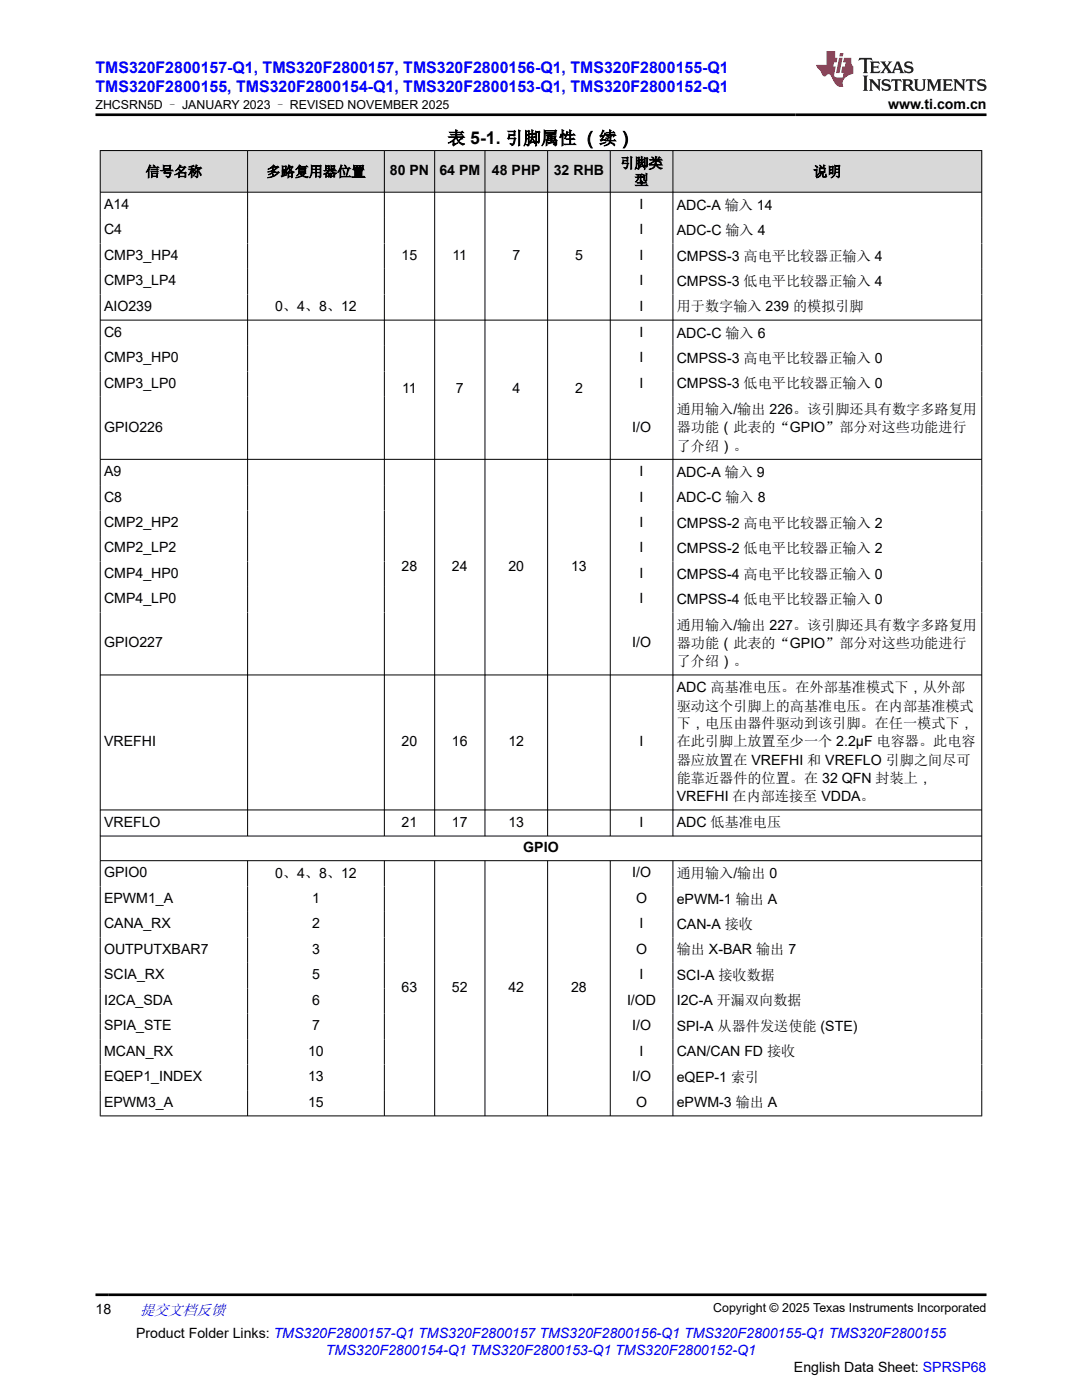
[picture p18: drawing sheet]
<svg xmlns="http://www.w3.org/2000/svg" width="216mm" height="279mm" viewBox="0 0 216 279" stroke-linecap="round" stroke-linejoin="round" font-family="sans-serif">
<defs><g id="words">
<text font-size="3.5" x="89.3" y="28.8">表 5-1. 引脚属性 （续）</text>
<g font-size="3.2" fill="#00f">
<text x="19" y="14.5">TMS320F2800157-Q1, TMS320F2800157, TMS320F2800156-Q1, TMS320F2800155-Q1</text>
<text x="19" y="18.3">TMS320F2800155, TMS320F2800154-Q1, TMS320F2800153-Q1, TMS320F2800152-Q1</text>
</g>
<text font-size="3" fill="#00f" x="27.9" y="262.4">提交文档反馈</text>
<g font-size="2.8">
<text x="177.2" y="21.7">www.ti.com.cn</text>
<text x="29.1" y="35.2">信号名称</text>
<text x="53.2" y="35.2">多路复用器位置</text>
<text x="77.8" y="34.9">80 PN</text>
<text x="87.7" y="34.9">64 PM</text>
<text x="98.2" y="34.9">48 PHP</text>
<text x="110.5" y="34.9">32 RHB</text>
<text x="123.8" y="33.5">引脚类</text>
<text x="162.3" y="35.2">说明</text>
<text x="20.8" y="41.7">A14</text>
<text x="126.6" y="36.9">型</text>
<text x="127.6" y="41.7">I</text>
<text x="135" y="41.8">ADC-A 输入 14</text>
<text x="20.8" y="46.8">C4</text>
<text x="127.6" y="46.8">I</text>
<text x="135" y="46.9">ADC-C 输入 4</text>
<text x="20.8" y="51.9">CMP3_HP4</text>
<text x="80.1" y="51.9">15</text>
<text x="90.3" y="51.9">11</text>
<text x="102.2" y="51.9">7</text>
<text x="114.7" y="51.9">5</text>
<text x="127.6" y="51.9">I</text>
<text x="135" y="52">CMPSS-3 高电平比较器正输入 4</text>
<text x="20.8" y="56.9">CMP3_LP4</text>
<text x="127.6" y="56.9">I</text>
<text x="135" y="57.1">CMPSS-3 低电平比较器正输入 4</text>
<text x="20.8" y="62">AIO239</text>
<text x="54.9" y="62.2">0、4、8、12</text>
<text x="127.6" y="62">I</text>
<text x="135" y="62.2">用于数字输入 239 的模拟引脚</text>
<text x="20.8" y="67.2">C6</text>
<text x="127.6" y="67.2">I</text>
<text x="135" y="67.4">ADC-C 输入 6</text>
<text x="20.8" y="72.3">CMP3_HP0</text>
<text x="20.8" y="77.4">CMP3_LP0</text>
<text x="127.6" y="72.3">I</text>
<text x="127.6" y="77.4">I</text>
<text x="135" y="72.4">CMPSS-3 高电平比较器正输入 0</text>
<text x="135" y="77.5">CMPSS-3 低电平比较器正输入 0</text>
<text x="80.2" y="78.5">11</text>
<text x="91" y="78.5">7</text>
<text x="102.2" y="78.5">4</text>
<text x="114.7" y="78.5">2</text>
<text x="135" y="82.6">通用输入/输出 226。该引脚还具有数字多路复用</text>
<text x="20.8" y="86.1">GPIO226</text>
<text x="126.1" y="86.1">I/O</text>
<text x="135" y="86.3">器功能（此表的“GPIO”部分对这些功能进行</text>
<text x="135" y="89.9">了介绍）。</text>
<text x="20.8" y="95">A9</text>
<text x="127.6" y="95">I</text>
<text x="135" y="95.1">ADC-A 输入 9</text>
<text x="20.8" y="100.1">C8</text>
<text x="127.6" y="100.1">I</text>
<text x="135" y="100.2">ADC-C 输入 8</text>
<text x="20.8" y="105.2">CMP2_HP2</text>
<text x="127.6" y="105.2">I</text>
<text x="135" y="105.3">CMPSS-2 高电平比较器正输入 2</text>
<text x="20.8" y="110.2">CMP2_LP2</text>
<text x="80.1" y="113.9">28</text>
<text x="90.2" y="113.9">24</text>
<text x="101.5" y="113.9">20</text>
<text x="114" y="113.9">13</text>
<text x="127.6" y="110.2">I</text>
<text x="135" y="110.4">CMPSS-2 低电平比较器正输入 2</text>
<text x="20.8" y="115.3">CMP4_HP0</text>
<text x="127.6" y="115.3">I</text>
<text x="135" y="115.5">CMPSS-4 高电平比较器正输入 0</text>
<text x="20.8" y="120.4">CMP4_LP0</text>
<text x="127.6" y="120.4">I</text>
<text x="135" y="120.6">CMPSS-4 低电平比较器正输入 0</text>
<text x="135" y="125.6">通用输入/输出 227。该引脚还具有数字多路复用</text>
<text x="20.8" y="129.2">GPIO227</text>
<text x="126.1" y="129.2">I/O</text>
<text x="135" y="129.3">器功能（此表的“GPIO”部分对这些功能进行</text>
<text x="135" y="133">了介绍）。</text>
<text x="135" y="138.2">ADC 高基准电压。在外部基准模式下，从外部</text>
<text x="135" y="141.8">驱动这个引脚上的高基准电压。在内部基准模式</text>
<text x="20.8" y="148.9">VREFHI</text>
<text x="80.1" y="148.9">20</text>
<text x="90.2" y="148.9">16</text>
<text x="101.5" y="148.9">12</text>
<text x="127.6" y="148.9">I</text>
<text x="135" y="145.2">下，电压由器件驱动到该引脚。在任一模式下，</text>
<text x="135" y="148.9">在此引脚上放置至少一个 2.2µF 电容器。此电容</text>
<text x="135" y="152.6">器应放置在 VREFHI 和 VREFLO 引脚之间尽可</text>
<text x="135" y="156.2">能靠近器件的位置。在 32 QFN 封装上，</text>
<text x="135" y="159.9">VREFHI 在内部连接至 VDDA。</text>
<text x="20.8" y="165">VREFLO</text>
<text x="80.1" y="165">21</text>
<text x="90.2" y="165">17</text>
<text x="101.5" y="165">13</text>
<text x="127.6" y="165">I</text>
<text x="135" y="165.1">ADC 低基准电压</text>
<text x="104.4" y="170">GPIO</text>
<text x="20.8" y="175.1">GPIO0</text>
<text x="54.9" y="175.2">0、4、8、12</text>
<text x="126.1" y="175.1">I/O</text>
<text x="135" y="175.2">通用输入/输出 0</text>
<text x="20.8" y="180.2">EPWM1_A</text>
<text x="20.8" y="185.3">CANA_RX</text>
<text x="62.3" y="180.2">1</text>
<text x="62.3" y="185.3">2</text>
<text x="126.9" y="180.2">O</text>
<text x="127.6" y="185.3">I</text>
<text x="135" y="180.3">ePWM-1 输出 A</text>
<text x="135" y="185.4">CAN-A 接收</text>
<text x="20.8" y="190.3">OUTPUTXBAR7</text>
<text x="62.3" y="190.3">3</text>
<text x="126.9" y="190.3">O</text>
<text x="135" y="190.5">输出 X-BAR 输出 7</text>
<text x="20.8" y="195.4">SCIA_RX</text>
<text x="62.3" y="195.4">5</text>
<text x="80.1" y="198">63</text>
<text x="90.2" y="198">52</text>
<text x="101.5" y="198">42</text>
<text x="114" y="198">28</text>
<text x="127.6" y="195.4">I</text>
<text x="135" y="195.6">SCI-A 接收数据</text>
<text x="20.8" y="200.5">I2CA_SDA</text>
<text x="62.3" y="200.5">6</text>
<text x="125.1" y="200.5">I/OD</text>
<text x="135" y="200.6">I2C-A 开漏双向数据</text>
<text x="20.8" y="205.6">SPIA_STE</text>
<text x="62.3" y="205.6">7</text>
<text x="126.1" y="205.6">I/O</text>
<text x="135" y="205.7">SPI-A 从器件发送使能 (STE)</text>
<text x="20.8" y="210.7">MCAN_RX</text>
<text x="20.8" y="215.7">EQEP1_INDEX</text>
<text x="61.5" y="210.7">10</text>
<text x="61.5" y="215.7">13</text>
<text x="126.1" y="215.7">I/O</text>
<text x="127.6" y="210.7">I</text>
<text x="135" y="210.8">CAN/CAN FD 接收</text>
<text x="135" y="215.9">eQEP-1 索引</text>
<text x="20.8" y="220.8">EPWM3_A</text>
<text x="61.5" y="220.8">15</text>
<text x="126.9" y="220.8">O</text>
<text x="135" y="221">ePWM-3 输出 A</text>
<text x="19" y="262.1">18</text>
<text x="27.2" y="266.9">Product Folder Links: TMS320F2800157-Q1 TMS320F2800157 TMS320F2800156-Q1 TMS320F2800155-Q1 TMS320F2800155</text>
<text x="158.4" y="273.7">English Data Sheet: SPRSP68</text>
</g>
<text font-size="2.8" fill="#00f" x="65" y="270.3">TMS320F2800154-Q1 TMS320F2800153-Q1 TMS320F2800152-Q1</text>
<g font-size="2.5">
<text x="19.1" y="21.8">ZHCSRN5D – JANUARY 2023 – REVISED NOVEMBER 2025</text>
<text x="142.3" y="261.8">Copyright © 2025 Texas Instruments Incorporated</text>
</g>
</g></defs>
<g fill="#d8d8d8">
<path d="M20 30h175.9v8.4h-175.9z" fill-rule="evenodd"/>
<path d="M20.1 30.1h29.2v8.2h-29.2z" fill-rule="evenodd"/>
<path d="M49.5 30.1h27.1v8.2h-27.1z" fill-rule="evenodd"/>
<path d="M76.8 30.1h9.9v8.2h-9.9z" fill-rule="evenodd"/>
<path d="M86.8 30.1h9.9v8.2h-9.9z" fill-rule="evenodd"/>
<path d="M96.8 30.1h12.4v8.2h-12.4z" fill-rule="evenodd"/>
<path d="M109.3 30.1h12.4v8.2h-12.4z" fill-rule="evenodd"/>
<path d="M121.8 30.1h12.4v8.2h-12.4z" fill-rule="evenodd"/>
<path d="M134.3 30.1h61.5v8.2h-61.5z" fill-rule="evenodd"/>
</g>
<g fill="none" stroke="#000" stroke-width=".2">
<path d="M19.9 30h176.1M19.9 38.4h176.1M20 30v192.8M49.4 30v136.9M76.7 30v136.9M86.7 30v136.9M96.8 30v136.9M109.3 30v136.9M121.8 30v136.9M134.3 30v136.9M195.9 30v192.8M19.9 63.9h176.1"/>
<path d="M19.9 91.7h176.1M19.9 134.7h176.1M19.9 161.6h176.1M19.9 166.8h176.1M19.9 171.8h176.1M49.4 171.8v51M76.7 171.8v51M86.7 171.8v51M96.8 171.8v51M109.3 171.8v51M121.8 171.8v51M134.3 171.8v51"/>
<path d="M19.9 222.7h176.1"/>
</g>
<path d="M171.5 11.6l-.2 .5 .5-.2h.6v.1v2.2l-.2 .4h1l-.2-.4v-2.2v-.1h.5l.6 .2-.2-.5zM173.6 12.3l.2 .4v1.5l-.2 .4h1.9l.1-.6a1.08 1.08 0 0 1-1.3 .2v-.7h.6l.4 .2v-.7l-.4 .2h-.6v-.5l.2-.2a1 1 0 0 1 1 .3l-.1-.5zM175.7 12.3l.9 1.1-1 1.2h.9l-.2-.2 .5-.8 .4 .8-.2 .2h1.6l-.2-.2 .2-.5h.9l.1 .5-.1 .2h.9l-.2-.3-.8-2h-.5l-.9 2.2-.9-1.1 .9-1.1h-.8l.2 .2-.4 .6-.4-.6 .2-.2zM179 12.7l.4 1h-.7zM180.7 12.4a.65 .65 0 0 0-.2 .7 .65 .65 0 0 0 .6 .5l.6 .1 .1 .3a.79 .79 0 0 1-.7 .4 .79 .79 0 0 1-.7-.5l.1 .7 .2-.1a.93 .93 0 0 0 1.1 .1 .93 .93 0 0 0 .4-1 1.46 1.46 0 0 0-1.2-.6l-.1-.3a1.09 1.09 0 0 1 1.2 .2l-.2-.6-.1 .1-.5-.2zM172.2 15.1l.2 .4v2.2l-.2 .4h1l-.2-.4v-2.2l.2-.4zM173.4 15.8l.2 .4v1.5l-.2 .4h.8l-.3-.4 .1-1.3 1.6 1.8v-2l.2-.4h-.7l.1 .2 .1 1.1-1.2-1.3zM176.2 15.9a.65 .65 0 0 0-.2 .8 .65 .65 0 0 0 .6 .4l.6 .2 .1 .2a.79 .79 0 0 1-.7 .4 .79 .79 0 0 1-.7-.5l.1 .7 .2-.1a.93 .93 0 0 0 1.1 .1 .93 .93 0 0 0 .4-.9 1.46 1.46 0 0 0-1.2-.6l-.1-.4a1.09 1.09 0 0 1 1.2 .2l-.1-.6-.2 .1-.5-.1zM177.9 15.8l-.1 .6a.63 .63 0 0 1 .8-.3v1.6l-.3 .4h1l-.2-.4v-1.6a.66 .66 0 0 1 .8 .3l-.1-.6zM180 15.8l.2 .4v1.5l-.2 .4h1l-.2-.2-.1-.7h.5l.1 .2a.79 .79 0 0 0 1.2 .6l-1-.9a.61 .61 0 0 0 .6-.6 .61 .61 0 0 0-.5-.7zM180.8 16.1h.1a.47 .47 0 0 1 .5 .1 .47 .47 0 0 1 .1 .5l-.1 .1-.7 .1zM182.3 15.8l.2 .2a2.27 2.27 0 0 0 .4 2 1.04 1.04 0 0 0 1.7-.7v-1.3l.2-.2h-.8l.2 .4v1.1a.6 .6 0 0 1-.6 .6 .6 .6 0 0 1-.6-.6v-1.1l.3-.4zM184.9 15.8l.2 .4v1.5l-.2 .4h.8l-.3-.4v-1.4l.9 1.9 .9-1.9v1.4l-.3 .4h1l-.2-.4v-1.5l.2-.4h-.8l-.7 1.5-.6-1.5zM188.1 15.8l.2 .4v1.5l-.2 .4h1.9l.1-.6a1.09 1.09 0 0 1-1.3 .2v-.7h.6l.4 .2v-.6l-.4 .2h-.6v-.6l.2-.1a1.01 1.01 0 0 1 1 .3l-.1-.6zM190.2 15.8l.3 .4v1.5l-.3 .4h.8l-.2-.4v-1.3l1.6 1.8v-2l.2-.4h-.7l.2 .2v1.1l-1.2-1.3zM192.8 15.8l-.1 .6a.63 .63 0 0 1 .8-.3v1.6l-.3 .4h1l-.2-.4v-1.6a.66 .66 0 0 1 .8 .3l-.1-.6zM195.2 15.9a.65 .65 0 0 0-.2 .8 .65 .65 0 0 0 .6 .4l.6 .2 .2 .2a.79 .79 0 0 1-.7 .4 .79 .79 0 0 1-.7-.5l.1 .7 .2-.1a.93 .93 0 0 0 1 .1 .93 .93 0 0 0 .5-.9 1.46 1.46 0 0 0-1.3-.6v-.4a1.09 1.09 0 0 1 1.2 .2l-.2-.6-.2 .1-.5-.1z" fill="#231f20"/>
<path d="M164.9 10.2v2.8h-2l.1 .3 .8 1a.95 .95 0 0 0 1 .9 .59 .59 0 0 1 .5-.4 .59 .59 0 0 1 .5 .4l.4 .7a1.59 1.59 0 0 0 2.1 1.4 1.61 1.61 0 0 1 1-2.3l1-.3-.1-1.5a1.59 1.59 0 0 1-.3-1.7h-1.5l-.2 .9h.6l-.2 .9h-.5l-.2 1v.2l.4 .1-.1 .9h-.7a.73 .73 0 0 1-1-.7l.3-1.5h-.5l.1-.9h.5l.2-.9h-.5v-1.3zM167.4 11.5l-.6 3.1h.7l.6-3.1zM167.6 10.6l-.1 .6h.7l.1-.6z" fill="#ed1c24"/>
<path d="M19 22.9h177.8M19 258.4h177.8" fill="none" stroke="#000" stroke-width=".53"/>
<use href="#words"/>
</svg>
